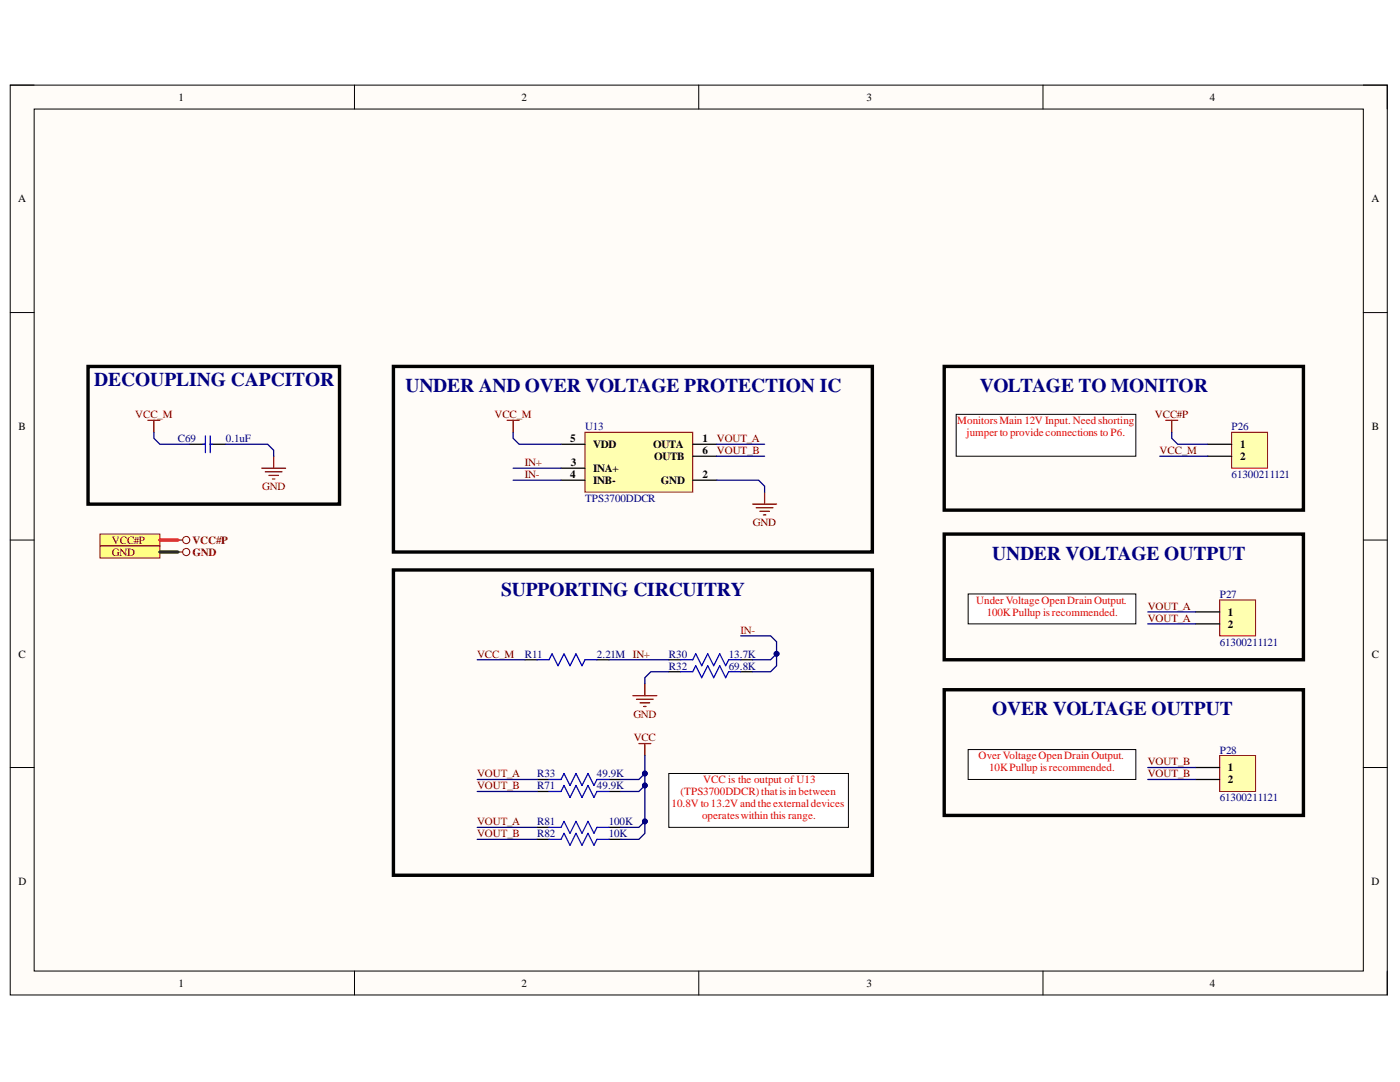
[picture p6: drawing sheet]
<svg xmlns="http://www.w3.org/2000/svg" width="279mm" height="216mm" viewBox="0 0 279 216" stroke-linecap="round" stroke-linejoin="round" font-family="sans-serif">
<defs><g id="words">
<g font-size="3.9" fill="#000080">
<text x="18.8" y="77.1">DECOUPLING CAPCITOR</text>
<text x="80.9" y="78.3">UNDER AND OVER VOLTAGE PROTECTION IC</text>
<text x="195.6" y="78.3">VOLTAGE TO MONITOR</text>
<text x="198" y="111.7">UNDER VOLTAGE OUTPUT</text>
<text x="100" y="118.9">SUPPORTING CIRCUITRY</text>
<text x="198" y="142.8">OVER VOLTAGE OUTPUT</text>
</g>
<g font-size="2.2">
<text x="35.6" y="20.1">1</text>
<text x="104.1" y="20.1">2</text>
<text x="172.9" y="20.1">3</text>
<text x="241.5" y="20.1">4</text>
<text x="3.6" y="40.4">A</text>
<text x="273.7" y="40.4">A</text>
<text x="3.7" y="85.8">B</text>
<text x="113.8" y="88.2">5</text>
<text x="118.4" y="89.4">VDD</text>
<text x="130.4" y="89.4">OUTA</text>
<text x="140.2" y="88.2">1</text>
<text x="247.5" y="89.4">1</text>
<text x="273.8" y="85.8">B</text>
<text x="113.8" y="95.4">4</text>
<text x="113.9" y="93">3</text>
<text x="118.4" y="94.2">INA+</text>
<text x="130.5" y="91.8">OUTB</text>
<text x="140.2" y="95.4">2</text>
<text x="140.2" y="90.6">6</text>
<text x="247.5" y="91.8">2</text>
<text x="118.4" y="96.6">INB-</text>
<text x="131.9" y="96.6">GND</text>
<text x="245" y="122.9">1</text>
<text x="245" y="125.3">2</text>
<text x="3.7" y="131.3">C</text>
<text x="273.8" y="131.3">C</text>
<text x="245" y="153.9">1</text>
<text x="245" y="156.3">2</text>
<text x="3.7" y="176.6">D</text>
<text x="273.7" y="176.6">D</text>
<text x="35.6" y="196.9">1</text>
<text x="104.1" y="196.9">2</text>
<text x="172.9" y="196.9">3</text>
<text x="241.5" y="196.9">4</text>
</g>
<g font-size="2.2" fill="#800000">
<text x="27" y="83.4">VCC_M</text>
<text x="98.7" y="83.4">VCC_M</text>
<text x="230.5" y="83.4">VCC#P</text>
<text x="143.1" y="88.2">VOUT_A</text>
<text x="104.8" y="93">IN+</text>
<text x="104.8" y="95.4">IN-</text>
<text x="143.1" y="90.6">VOUT_B</text>
<text x="231.4" y="90.6">VCC_M</text>
<text x="52.3" y="97.8">GND</text>
<text x="150.2" y="105">GND</text>
<text x="22.3" y="108.5">VCC#P</text>
<text x="22.3" y="110.9">GND</text>
<text x="38.4" y="108.5">VCC#P</text>
<text x="38.4" y="110.9">GND</text>
<text x="229" y="121.6">VOUT_A</text>
<text x="229" y="124.1">VOUT_A</text>
<text x="95.2" y="131.3">VCC_M</text>
<text x="147.8" y="126.4">IN-</text>
<text x="126.4" y="143.2">GND</text>
<text x="126.5" y="147.9">VCC</text>
<text x="95.2" y="155.1">VOUT_A</text>
<text x="229" y="152.7">VOUT_B</text>
<text x="229" y="155.1">VOUT_B</text>
<text x="95.2" y="157.5">VOUT_B</text>
<text x="95.2" y="164.6">VOUT_A</text>
<text x="95.2" y="167">VOUT_B</text>
</g>
<g font-size="2.2" fill="#000080">
<text x="35.5" y="88.2">C69</text>
<text x="45.1" y="88.2">0.1uF</text>
<text x="116.8" y="85.8">U13</text>
<text x="245.8" y="85.8">P26</text>
<text x="245.8" y="95.4">61300211121</text>
<text x="116.8" y="100.2">TPS3700DDCR</text>
<text x="243.4" y="119.3">P27</text>
<text x="104.8" y="131.3">R11</text>
<text x="119.1" y="131.3">2.21M IN+</text>
<text x="133.5" y="131.3">R30</text>
<text x="145.4" y="131.3">13.7K</text>
<text x="243.4" y="128.8">61300211121</text>
<text x="133.5" y="133.6">R32</text>
<text x="145.4" y="133.6">69.8K</text>
<text x="107.2" y="155.1">R33</text>
<text x="119.1" y="155.1">49.9K</text>
<text x="243.4" y="150.4">P28</text>
<text x="107.2" y="157.5">R71</text>
<text x="119.1" y="157.5">49.9K</text>
<text x="243.4" y="159.9">61300211121</text>
<text x="107.2" y="164.6">R81</text>
<text x="107.2" y="167">R82</text>
<text x="121.5" y="164.6">100K</text>
<text x="121.5" y="167">10K</text>
</g>
<g font-size="2.2" fill="#f00">
<text x="191" y="84.6">MonitorsMain 12V Input.Needshorting</text>
<text x="192.9" y="87.1">jumperto provideconnections to P6.</text>
<text x="194.8" y="120.4">UnderVoltageOpenDrain Output.</text>
<text x="196.9" y="122.9">100KPullup is recommended.</text>
<text x="195.3" y="151.5">OverVoltageOpenDrain Output.</text>
<text x="197.4" y="153.9">10KPullup is recommended.</text>
<text x="134" y="161.1">10.8V to 13.2V and theexternaldevices</text>
<text x="135.8" y="158.7">(TPS3700DDCR)thatis in between</text>
<text x="140.4" y="156.3">VCC is the output of U13</text>
<text x="140.1" y="163.5">operateswithin this range.</text>
</g>
</g></defs>
<path d="M2 17h274.9v181.5h-274.9z" fill-rule="evenodd" fill="#fffcf8"/>
<path d="M2 17h274.9v181.5h-274.9z" fill="none" stroke="#000" stroke-width=".2"/>
<path d="M6.8 21.8h265.3v172h-265.3z" fill-rule="evenodd" fill="#fffcf8"/>
<g fill="none" stroke="#000" stroke-width=".2">
<path d="M2 17h4.8M70.7 17v4.8M139.4 17v4.8M208.2 17v4.8M272.1 17h4.8v4.8M6.8 21.8h265.3v172h-265.3zM2 62.4h4.8M272.1 62.4h4.8M2 107.8h4.8M272.1 107.8h4.8M2 153.1h4.8M272.1 153.1h4.8"/>
<path d="M70.7 193.8v4.7M139.5 193.8v4.7M208.2 193.8v4.7M276.9 193.8v4.7"/>
</g>
<path d="M52.2 93.4h4.8M52.9 94.1h3.4M53.7 94.9h1.9M54.4 95.6h.5M54.6 91v2.4" fill="none" stroke="#800000" stroke-width=".25"/>
<path d="M17.6 73.1h50.2v27.5h-50.2zM188.4 73.1h71.7v28.7h-71.7z" fill="none" stroke="#000" stroke-width=".68"/>
<path d="M245.8 86.3h7.2v7.1h-7.2z" fill-rule="evenodd" fill="#ffffb0"/>
<path d="M245.8 86.3h7.2v7.1h-7.2z" fill="none" stroke="#800000" stroke-width=".2"/>
<path d="M241 88.6h4.8M241 91h4.8" fill="none" stroke="#000" stroke-width=".25"/>
<path d="M78.5 73.1h95.6v37h-95.6z" fill="none" stroke="#000" stroke-width=".68"/>
<path d="M116.7 86.3h21.6v11.9h-21.6z" fill-rule="evenodd" fill="#ffffb0"/>
<path d="M116.7 86.3h21.6v11.9h-21.6z" fill="none" stroke="#800000" stroke-width=".2"/>
<g fill="none" stroke="#000" stroke-width=".25">
<path d="M37.9 88.6h3.1M41.9 88.6h3.2M112 88.6h4.7M112 95.8h4.7M112 93.4h4.7M138.3 88.6h4.7M138.3 95.8h4.7M138.3 91h4.7M104.8 131.6h2.4M119.1 131.6h2.4M133.5 131.6h2.4M133.5 134h2.4"/>
<path d="M147.8 131.6h2.4M147.8 134h2.4M107.2 155.5h2.4M121.5 155.5h2.4"/>
</g>
<path d="M40.5 88.6h.5M41 87v3.3M41.9 87v3.3M41.9 88.6h.5M107.2 131.6h2.4l.6-1.1 1.2 2.3 1.2-2.3 1.2 2.3 1.2-2.3 1.2 2.3 .5-1.2h2.4M135.9 131.6h2.4l.6-1.1 1.1 2.3 1.2-2.3 1.2 2.3 1.2-2.3 1.2 2.3 .6-1.2h2.4M135.9 134h2.4l.6-1.2 1.1 2.4 1.2-2.4 1.2 2.4 1.2-2.4 1.2 2.4 .6-1.2h2.4M109.6 155.5h2.4l.6-1.2 1.2 2.4 1.2-2.4 1.2 2.4 1.1-2.4 1.2 2.4 .6-1.2h2.4" fill="none" stroke="#00f" stroke-width=".25"/>
<path d="M101.2 83.9h2.4M102.4 83.9v2.4M152.6 98.2v2.4M150.2 100.6h4.8M150.9 101.3h3.4M151.6 102h1.9M152.4 102.7h.4M126.3 138.8h4.8M127 139.5h3.4M128.7 136.4v2.4M127.7 140.2h2M128.5 141h.4" fill="none" stroke="#800000" stroke-width=".25"/>
<path d="M188.4 106.6h71.7v25h-71.7z" fill="none" stroke="#000" stroke-width=".68"/>
<path d="M243.4 119.7h7.2v7.2h-7.2z" fill-rule="evenodd" fill="#ffffb0"/>
<path d="M243.4 119.7h7.2v7.2h-7.2z" fill="none" stroke="#800000" stroke-width=".2"/>
<path d="M238.6 122.1h4.8M238.6 124.5h4.8" fill="none" stroke="#000" stroke-width=".25"/>
<path d="M190.8 82.7h35.9v8.3h-35.9z" fill-rule="evenodd" fill="#fff"/>
<path d="M190.8 82.7h35.9v8.3h-35.9z" fill="none" stroke="#000" stroke-width=".2"/>
<path d="M193.2 118.5h33.5v6h-33.5z" fill-rule="evenodd" fill="#fff"/>
<path d="M193.2 118.5h33.5v6h-33.5z" fill="none" stroke="#000" stroke-width=".2"/>
<path d="M188.4 137.6h71.7v25.1h-71.7z" fill="none" stroke="#000" stroke-width=".68"/>
<path d="M243.4 150.8h7.2v7.1h-7.2z" fill-rule="evenodd" fill="#ffffb0"/>
<path d="M243.4 150.8h7.2v7.1h-7.2z" fill="none" stroke="#800000" stroke-width=".2"/>
<path d="M238.6 153.1h4.8M238.6 155.5h4.8" fill="none" stroke="#000" stroke-width=".25"/>
<path d="M193.2 149.6h33.5v5.9h-33.5z" fill-rule="evenodd" fill="#fff"/>
<path d="M193.2 149.6h33.5v5.9h-33.5z" fill="none" stroke="#000" stroke-width=".2"/>
<path d="M78.5 113.7h95.6v60.9h-95.6z" fill="none" stroke="#000" stroke-width=".68"/>
<path d="M107.2 157.9h2.4M121.5 157.9h2.4M107.2 165.1h2.4M107.2 167.5h2.4M121.5 165.1h2.4M121.5 167.5h2.4" fill="none" stroke="#000" stroke-width=".25"/>
<path d="M109.6 157.9h2.4l.6-1.2 1.2 2.4 1.2-2.4 1.2 2.4 1.1-2.4 1.2 2.4 .6-1.2h2.4M109.6 167.5h2.4l.6-1.2 1.2 2.4 1.2-2.4 1.2 2.4 1.1-2.4 1.2 2.4 .6-1.2h2.4M109.6 165.1h2.4l.6-1.2 1.2 2.4 1.2-2.4 1.2 2.4 1.1-2.4 1.2 2.4 .6-1.2h2.4" fill="none" stroke="#00f" stroke-width=".25"/>
<path d="M29.5 83.9h2.4M30.7 83.9v2.4M232.7 83.9h2.3M233.8 83.9v2.4M127.5 148.4h2.4M128.7 148.4v2.4" fill="none" stroke="#800000" stroke-width=".25"/>
<g fill="none" stroke="#000080" stroke-width=".25">
<path d="M30.7 86.3v1.2l1.2 1.1h6M45.1 88.6h8.3l1.2 1.2v1.2M102.4 86.3v1.2l1.2 1.1h8.4M102.4 93.4h9.6M102.4 95.8h9.6M143 95.8h8.4l1.2 1.2v1.2M143 91h9.6M143 88.6h9.6M231.5 91h9.5M233.8 86.3v1.2l1.2 1.1h6M95.2 131.6h9.6M121.5 131.6h12"/>
<path d="M133.5 134h-3.6l-1.2 1.2v1.2M150.2 131.6h3.6l1.2-1.1v2.3l-1.2 1.2h-3.6M229.1 124.5h9.5M229.1 122.1h9.5M229.1 155.5h9.5M229.1 153.1h9.5"/>
</g>
<circle cx="155" cy="130.5" r=".48" fill="#000080"/>
<circle cx="155" cy="130.5" r=".48" fill="none" stroke="#000080" stroke-width=".2"/>
<path d="M147.8 126.9h6l1.2 1.2v2.4" fill="none" stroke="#000080" stroke-width=".25"/>
<circle cx="155" cy="130.5" r=".48" fill="#000080"/>
<circle cx="155" cy="130.5" r=".48" fill="none" stroke="#000080" stroke-width=".2"/>
<path d="M95.2 155.5h12M95.2 157.9h12M123.9 155.5h3.6l1.2-1.2v2.4l-1.2 1.2h-3.6" fill="none" stroke="#000080" stroke-width=".25"/>
<circle cx="128.7" cy="154.3" r=".48" fill="#000080"/>
<circle cx="128.7" cy="154.3" r=".48" fill="none" stroke="#000080" stroke-width=".2"/>
<circle cx="128.7" cy="156.7" r=".48" fill="#000080"/>
<circle cx="128.7" cy="156.7" r=".48" fill="none" stroke="#000080" stroke-width=".2"/>
<path d="M128.7 150.8v3.5" fill="none" stroke="#000080" stroke-width=".25"/>
<circle cx="128.7" cy="154.3" r=".48" fill="#000080"/>
<circle cx="128.7" cy="154.3" r=".48" fill="none" stroke="#000080" stroke-width=".2"/>
<path d="M123.9 165.1h3.6l1.2-1.2v2.4l-1.2 1.2h-3.6" fill="none" stroke="#000080" stroke-width=".25"/>
<circle cx="128.7" cy="163.9" r=".48" fill="#000080"/>
<circle cx="128.7" cy="163.9" r=".48" fill="none" stroke="#000080" stroke-width=".2"/>
<path d="M128.7 156.7v7.2" fill="none" stroke="#000080" stroke-width=".25"/>
<circle cx="128.7" cy="156.7" r=".48" fill="#000080"/>
<circle cx="128.7" cy="156.7" r=".48" fill="none" stroke="#000080" stroke-width=".2"/>
<circle cx="128.7" cy="163.9" r=".48" fill="#000080"/>
<circle cx="128.7" cy="163.9" r=".48" fill="none" stroke="#000080" stroke-width=".2"/>
<path d="M95.2 167.5h12M95.2 165.1h12" fill="none" stroke="#000080" stroke-width=".25"/>
<path d="M133.5 154.3h35.8v10.8h-35.8z" fill-rule="evenodd" fill="#fff"/>
<path d="M133.5 154.3h35.8v10.8h-35.8z" fill="none" stroke="#000" stroke-width=".2"/>
<path d="M20 106.6h11.9v2.4h-11.9z" fill-rule="evenodd" fill="#ffff80"/>
<g fill="none" stroke="#800000" stroke-width=".2">
<path d="M20 106.6h11.9v2.4h-11.9z"/>
<circle cx="37.2" cy="107.8" r=".72"/>
</g>
<path d="M35.5 107.8h1" fill="none" stroke="#800000" stroke-width=".25"/>
<path d="M20 109h11.9v2.3h-11.9z" fill-rule="evenodd" fill="#ffff80"/>
<g fill="none" stroke="#800000" stroke-width=".2">
<path d="M20 109h11.9v2.3h-11.9z"/>
<circle cx="37.2" cy="110.1" r=".72"/>
</g>
<path d="M35.5 110.1h1" fill="none" stroke="#800000" stroke-width=".25"/>
<path d="M31.9 110.1h3.6" fill="none" stroke="#274e13" stroke-width=".68"/>
<path d="M31.9 107.8h3.6" fill="none" stroke="#f00" stroke-width=".68"/>
<use href="#words"/>
</svg>
